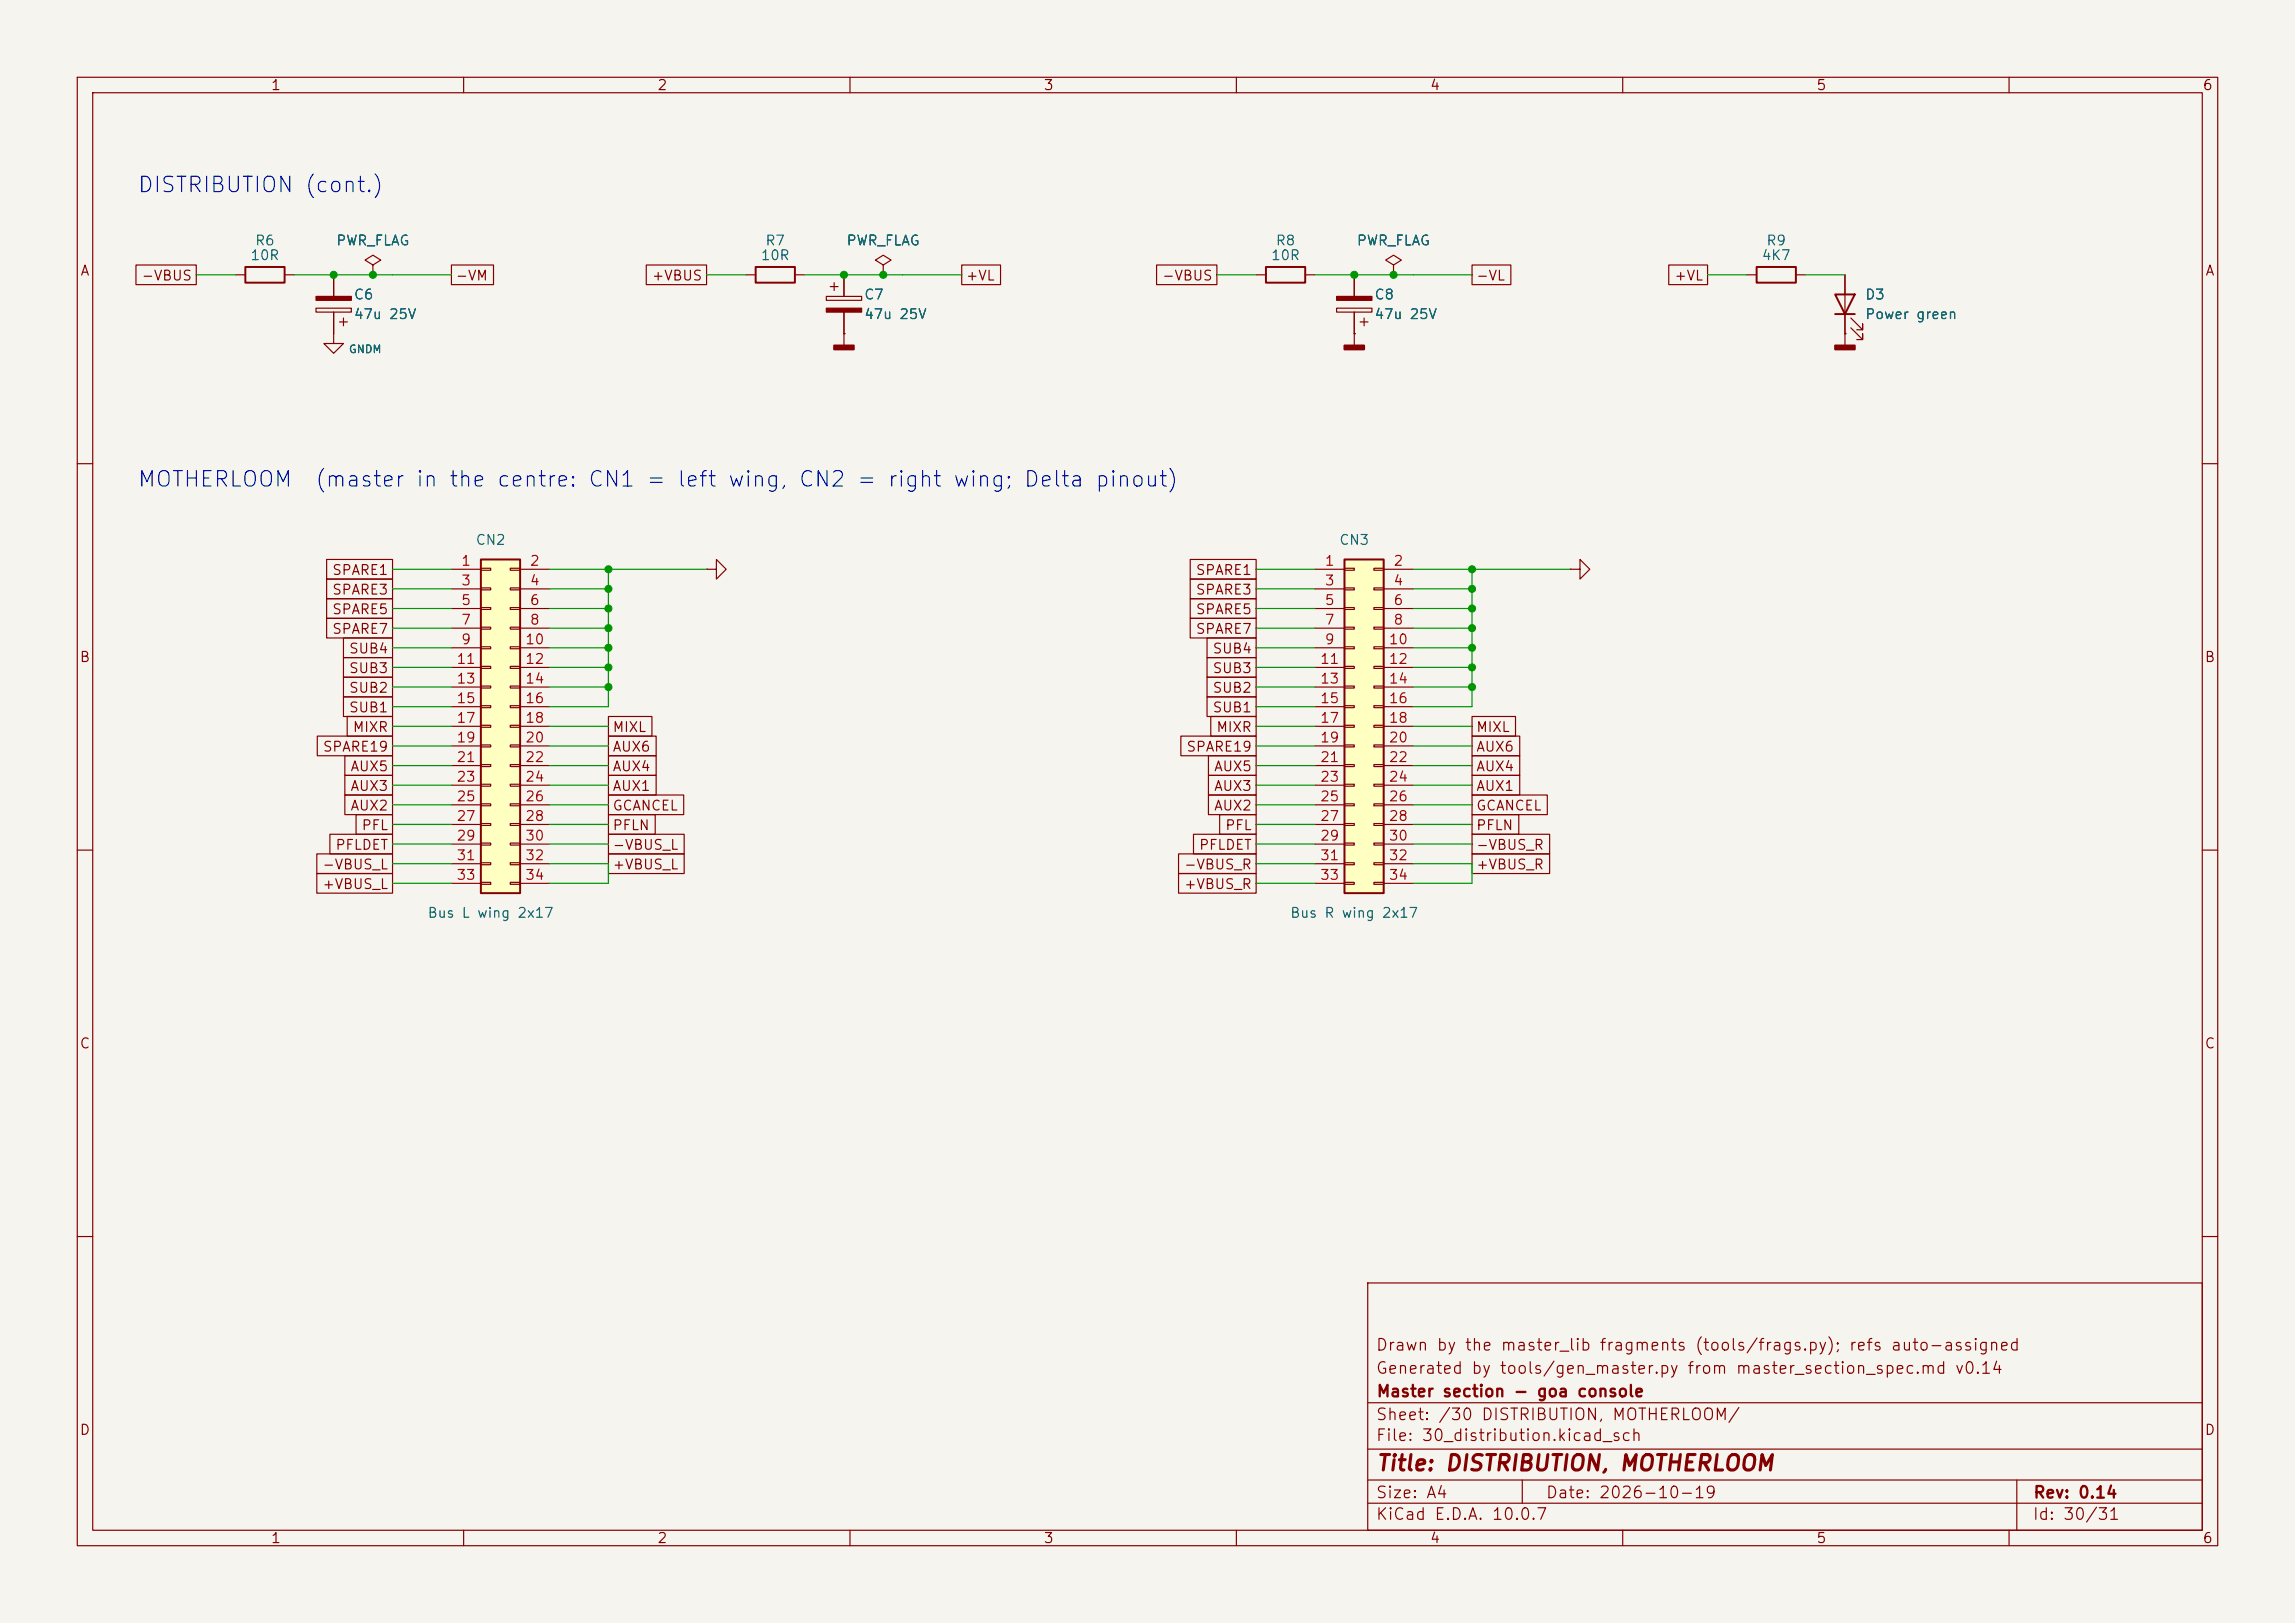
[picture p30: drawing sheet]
<svg xmlns="http://www.w3.org/2000/svg" width="297mm" height="210mm" viewBox="0 0 297 210" stroke-linecap="round" stroke-linejoin="round" font-family="sans-serif">
<defs><g id="words">
<g font-size="2" fill="#0000c2">
<text x="17.7" y="25.4">DISTRIBUTION (cont.)</text>
<text x="17.7" y="63.5">MOTHERLOOM</text>
<text x="40.6" y="63.5">(master in the centre: CN1 = left wing, CN2 = right wing; Delta pinout)</text>
</g>
<text font-size="2" fill="#840000" x="178" y="190.8">Title: DISTRIBUTION, MOTHERLOOM</text>
<g font-size="1.5" fill="#840000">
<text x="178" y="178.1">Generated by tools/gen_master.py from master_section_spec.md v0.14</text>
<text x="178" y="175.1">Drawn by the master_lib fragments (tools/frags.py); refs auto-assigned</text>
<text x="178" y="184.1">Sheet: /30 DISTRIBUTION, MOTHERLOOM/</text>
<text x="178" y="181.1">Master section - goa console</text>
<text x="178" y="186.8">File: 30_distribution.kicad_sch</text>
<text x="178" y="197">KiCad E.D.A. 10.0.7</text>
<text x="178" y="194.2">Size: A4</text>
<text x="200" y="194.2">Date: 2026-10-19</text>
<text x="263" y="197">Id: 30/31</text>
<text x="263" y="194.2">Rev: 0.14</text>
</g>
<g font-size="1.3" fill="#840000">
<text x="35" y="12">1</text>
<text x="85" y="12">2</text>
<text x="135" y="12">3</text>
<text x="185" y="12">4</text>
<text x="235" y="12">5</text>
<text x="285" y="12">6</text>
<text x="10.3" y="36">A</text>
<text x="285.3" y="36">A</text>
<text x="18.2" y="36.6">-VBUS</text>
<text x="58.9" y="36.6">-VM</text>
<text x="84.3" y="36.6">+VBUS</text>
<text x="124.9" y="36.6">+VL</text>
<text x="150.3" y="36.6">-VBUS</text>
<text x="190.9" y="36.6">-VL</text>
<text x="216.6" y="36.6">+VL</text>
<text x="42.9" y="74.7">SPARE1</text>
<text x="42.9" y="77.3">SPARE3</text>
<text x="154.7" y="77.3">SPARE3</text>
<text x="154.7" y="74.7">SPARE1</text>
<text x="42.9" y="79.8">SPARE5</text>
<text x="42.9" y="82.3">SPARE7</text>
<text x="154.7" y="82.3">SPARE7</text>
<text x="154.7" y="79.8">SPARE5</text>
<text x="10.2" y="86">B</text>
<text x="45.1" y="84.9">SUB4</text>
<text x="45.1" y="87.4">SUB3</text>
<text x="45.1" y="90">SUB2</text>
<text x="156.8" y="90">SUB2</text>
<text x="156.8" y="87.4">SUB3</text>
<text x="156.8" y="84.9">SUB4</text>
<text x="285.2" y="86">B</text>
<text x="45.1" y="92.5">SUB1</text>
<text x="45.6" y="95">MIXR</text>
<text x="79.2" y="95">MIXL</text>
<text x="156.8" y="92.5">SUB1</text>
<text x="157.3" y="95">MIXR</text>
<text x="190.9" y="95">MIXL</text>
<text x="41.7" y="97.6">SPARE19</text>
<text x="45.3" y="100.1">AUX5</text>
<text x="79.2" y="97.6">AUX6</text>
<text x="79.2" y="100.1">AUX4</text>
<text x="153.5" y="97.6">SPARE19</text>
<text x="157" y="100.1">AUX5</text>
<text x="190.9" y="97.6">AUX6</text>
<text x="190.9" y="100.1">AUX4</text>
<text x="45.3" y="105.2">AUX2</text>
<text x="45.3" y="102.7">AUX3</text>
<text x="46.7" y="107.7">PFL</text>
<text x="79.2" y="102.7">AUX1</text>
<text x="79.2" y="105.2">GCANCEL</text>
<text x="79.2" y="107.7">PFLN</text>
<text x="157" y="105.2">AUX2</text>
<text x="157" y="102.7">AUX3</text>
<text x="158.5" y="107.7">PFL</text>
<text x="190.9" y="102.7">AUX1</text>
<text x="190.9" y="105.2">GCANCEL</text>
<text x="190.9" y="107.7">PFLN</text>
<text x="41.6" y="112.8">-VBUS_L</text>
<text x="43.3" y="110.3">PFLDET</text>
<text x="79.2" y="110.3">-VBUS_L</text>
<text x="79.2" y="112.8">+VBUS_L</text>
<text x="153.1" y="112.8">-VBUS_R</text>
<text x="155.1" y="110.3">PFLDET</text>
<text x="190.9" y="110.3">-VBUS_R</text>
<text x="190.9" y="112.8">+VBUS_R</text>
<text x="41.6" y="115.4">+VBUS_L</text>
<text x="153.1" y="115.4">+VBUS_R</text>
<text x="10.2" y="136">C</text>
<text x="285.2" y="136">C</text>
<text x="10.2" y="186">D</text>
<text x="285.2" y="186">D</text>
<text x="35" y="200">1</text>
<text x="85" y="200">2</text>
<text x="135" y="200">3</text>
<text x="185" y="200">4</text>
<text x="235" y="200">5</text>
<text x="285" y="200">6</text>
</g>
<g font-size="1.3" fill="#006464">
<text x="32.3" y="34">10R</text>
<text x="32.9" y="32.1">R6</text>
<text x="43.4" y="32.1">PWR_FLAG</text>
<text x="98.4" y="34">10R</text>
<text x="99" y="32.1">R7</text>
<text x="109.5" y="32.1">PWR_FLAG</text>
<text x="164.4" y="34">10R</text>
<text x="165" y="32.1">R8</text>
<text x="175.5" y="32.1">PWR_FLAG</text>
<text x="227.9" y="34">4K7</text>
<text x="228.5" y="32.1">R9</text>
<text x="45.7" y="39.1">C6</text>
<text x="45.7" y="41.6">47u 25V</text>
<text x="111.7" y="39.1">C7</text>
<text x="111.7" y="41.6">47u 25V</text>
<text x="177.8" y="39.1">C8</text>
<text x="177.8" y="41.6">47u 25V</text>
<text x="241.3" y="39.1">D3</text>
<text x="241.3" y="41.6">Power green</text>
<text x="61.5" y="70.8">CN2</text>
<text x="173.2" y="70.8">CN3</text>
<text x="55.2" y="119.1">Bus L wing 2x17</text>
<text x="166.9" y="119.1">Bus R wing 2x17</text>
</g>
<g font-size="1.3" fill="#a90000">
<text x="59.6" y="73.5">1</text>
<text x="59.6" y="76.1">3</text>
<text x="68.5" y="73.5">2</text>
<text x="68.5" y="76.1">4</text>
<text x="171.4" y="73.5">1</text>
<text x="171.4" y="76.1">3</text>
<text x="180.2" y="73.5">2</text>
<text x="180.2" y="76.1">4</text>
<text x="59.6" y="78.6">5</text>
<text x="59.6" y="81.1">7</text>
<text x="59.6" y="83.7">9</text>
<text x="67.9" y="83.7">10</text>
<text x="68.5" y="78.6">6</text>
<text x="68.5" y="81.1">8</text>
<text x="171.4" y="78.6">5</text>
<text x="171.4" y="81.1">7</text>
<text x="171.4" y="83.7">9</text>
<text x="179.6" y="83.7">10</text>
<text x="180.2" y="78.6">6</text>
<text x="180.2" y="81.1">8</text>
<text x="59" y="86.2">11</text>
<text x="59" y="88.8">13</text>
<text x="67.9" y="86.2">12</text>
<text x="67.9" y="88.8">14</text>
<text x="170.7" y="86.2">11</text>
<text x="170.7" y="88.8">13</text>
<text x="179.6" y="86.2">12</text>
<text x="179.6" y="88.8">14</text>
<text x="59" y="91.3">15</text>
<text x="59" y="93.8">17</text>
<text x="67.9" y="91.3">16</text>
<text x="67.9" y="93.8">18</text>
<text x="170.7" y="91.3">15</text>
<text x="170.7" y="93.8">17</text>
<text x="179.6" y="91.3">16</text>
<text x="179.6" y="93.8">18</text>
<text x="59" y="96.4">19</text>
<text x="59" y="98.9">21</text>
<text x="59" y="101.5">23</text>
<text x="67.9" y="96.4">20</text>
<text x="67.9" y="98.9">22</text>
<text x="67.9" y="101.5">24</text>
<text x="170.7" y="96.4">19</text>
<text x="170.7" y="98.9">21</text>
<text x="170.7" y="101.5">23</text>
<text x="179.6" y="96.4">20</text>
<text x="179.6" y="98.9">22</text>
<text x="179.6" y="101.5">24</text>
<text x="59" y="104">25</text>
<text x="59" y="106.5">27</text>
<text x="67.9" y="104">26</text>
<text x="67.9" y="106.5">28</text>
<text x="170.7" y="104">25</text>
<text x="170.7" y="106.5">27</text>
<text x="179.6" y="104">26</text>
<text x="179.6" y="106.5">28</text>
<text x="59" y="109.1">29</text>
<text x="59" y="111.6">31</text>
<text x="67.9" y="109.1">30</text>
<text x="67.9" y="111.6">32</text>
<text x="170.7" y="109.1">29</text>
<text x="170.7" y="111.6">31</text>
<text x="179.6" y="109.1">30</text>
<text x="179.6" y="111.6">32</text>
<text x="59" y="114.2">33</text>
<text x="67.9" y="114.2">34</text>
<text x="170.7" y="114.2">33</text>
<text x="179.6" y="114.2">34</text>
</g>
<text font-size="1" fill="#006464" x="45.1" y="45.9">GNDM</text>
</g></defs>
<path d="M0 0h297v210h-297z" fill="#f5f4ef" stroke="#f5f4ef" stroke-width=".13"/>
<g fill="none" stroke="#840000" stroke-width=".15">
<path d="M10 10h277v190h-277zM12 12h273v186h-273zM60 10v2M110 10v2M160 10v2M210 10v2M260 10v2M30.5 35.6h1.2M36.8 35.6h1.3M40.9 39.9h4.6v.5h-4.6zM43.2 35.6v2.8M48.3 34.3l1-.6-1-.7-1.1 .7 1.1 .6v1.3"/>
<path d="M48.3 35.6h.1M96.5 35.6h1.3M102.9 35.6h1.2M106.9 38.4h4.6v.5h-4.6zM107.4 37.1h1.1M107.9 36.6v1M109.2 35.6v2.8M114.3 34.3l1-.6-1-.7-1 .7 1 .6v1.3M114.3 35.6h.1M162.6 35.6h1.2M168.9 35.6h1.3M173 39.9h4.5v.5h-4.5z"/>
<path d="M175.3 35.6v2.8M180.3 34.3l1.1-.6-1.1-.7-1 .7 1 .6v1.3M180.3 35.6h.1M43.2 40.4v4.1h1.2l-1.2 1.2-1.3-1.2h1.3M43.9 41.7h1.1M44.4 41.1v1.1M109.2 43.2h.1M109.2 40.4v4.3M175.3 43.2h.1M175.3 40.4v4.3M176 41.7h1M176.5 41.1v1.1"/>
<path d="M10 60h2M91.4 73.7h1.3v-1.3l1.3 1.3-1.3 1.2v-1.2M91.4 73.7h.1M203.2 73.7h1.3v-1.3l1.2 1.3-1.2 1.2v-1.2M203.2 73.7h.1M285 60h2M10 110h2M285 110h2M10 160h2M177 166h108v32h-108zM285 160h2M60 198v2"/>
<path d="M110 198v2M160 198v2M177 194.5h108M177 191.5h108M177 187.5h108M177 181.5h108M197 191.5v3M210 198v2M260 198v2M261 191.5v6.5"/>
</g>
<path d="M31.7 34.5h5.1v2.1h-5.1zM97.8 34.5h5.1v2.1h-5.1zM163.8 34.5h5.1v2.1h-5.1z" fill="none" stroke="#840000" stroke-width=".25"/>
<g fill="#840000" stroke="#840000" stroke-width=".15">
<path d="M106.9 39.9h4.6v.5h-4.6z"/>
<path d="M173 38.4h4.5v.5h-4.5z"/>
<path d="M40.9 38.4h4.6v.5h-4.6z"/>
</g>
<g fill="#840000" stroke="#840000" stroke-width=".25">
<path d="M107.9 44.7h2.6v.5h-2.6z"/>
<path d="M174 44.7h2.5v.5h-2.5z"/>
</g>
<path d="M62.2 72.4h5.1v43.2h-5.1z" fill="#ffffc2"/>
<path d="M227.3 34.5h5.1v2.1h-5.1zM237.5 38.1h2.5l-1.2 2.5zM237.5 40.6h2.5M62.2 72.4h5.1v43.2h-5.1z" fill="none" stroke="#840000" stroke-width=".25"/>
<g fill="none" stroke="#840000" stroke-width=".15">
<path d="M226.1 35.6h1.2M232.4 35.6h1.3M238.8 35.6v9.1M238.8 43.2h.1M239.5 42.4l1.5 1.5v-.7v.7h-.7M239.5 41.1l1.5 1.6v-.8v.8h-.7M58.4 73.7h3.8M58.4 76.2h3.8M58.4 78.7h3.8M62.2 73.5h1.3v.3h-1.3zM62.2 76.1h1.3v.2h-1.3zM62.2 78.6h1.3v.3h-1.3z"/>
<path d="M66 73.5h1.3v.3h-1.3zM66 76.1h1.3v.2h-1.3zM66 78.6h1.3v.3h-1.3zM67.3 73.7h3.8M67.3 76.2h3.8M67.3 78.7h3.8M58.4 81.3h3.8M58.4 83.8h3.8M58.4 86.4h3.8M58.4 88.9h3.8M58.4 91.4h3.8M58.4 94h3.8"/>
<path d="M58.4 96.5h3.8M58.4 99.1h3.8M62.2 81.2h1.3v.2h-1.3zM62.2 83.7h1.3v.2h-1.3zM62.2 86.2h1.3v.3h-1.3zM62.2 88.8h1.3v.2h-1.3zM62.2 91.3h1.3v.3h-1.3zM62.2 93.9h1.3v.2h-1.3zM62.2 96.4h1.3v.2h-1.3zM62.2 98.9h1.3v.3h-1.3zM66 81.2h1.3v.2h-1.3zM66 83.7h1.3v.2h-1.3z"/>
<path d="M66 86.2h1.3v.3h-1.3zM66 88.8h1.3v.2h-1.3zM66 91.3h1.3v.3h-1.3zM66 93.9h1.3v.2h-1.3zM66 96.4h1.3v.2h-1.3zM66 98.9h1.3v.3h-1.3zM67.3 81.3h3.8M67.3 83.8h3.8M67.3 86.4h3.8M67.3 88.9h3.8M67.3 91.4h3.8M67.3 94h3.8"/>
<path d="M67.3 96.5h3.8M67.3 99.1h3.8M58.4 101.6h3.8M58.4 104.1h3.8M58.4 106.7h3.8M58.4 109.2h3.8M58.4 111.8h3.8M58.4 114.3h3.8M62.2 101.5h1.3v.2h-1.3zM62.2 104h1.3v.3h-1.3zM62.2 106.6h1.3v.2h-1.3zM62.2 109.1h1.3v.2h-1.3z"/>
<path d="M62.2 111.6h1.3v.3h-1.3zM62.2 114.2h1.3v.2h-1.3zM66 101.5h1.3v.2h-1.3zM66 104h1.3v.3h-1.3zM66 106.6h1.3v.2h-1.3zM66 109.1h1.3v.2h-1.3zM66 111.6h1.3v.3h-1.3zM66 114.2h1.3v.2h-1.3zM67.3 101.6h3.8M67.3 104.1h3.8M67.3 106.7h3.8M67.3 109.2h3.8"/>
<path d="M67.3 111.8h3.8M67.3 114.3h3.8"/>
</g>
<path d="M237.5 44.7h2.5v.5h-2.5z" fill="#840000" stroke="#840000" stroke-width=".25"/>
<path d="M174 72.4h5.1v43.2h-5.1z" fill="#ffffc2"/>
<path d="M174 72.4h5.1v43.2h-5.1z" fill="none" stroke="#840000" stroke-width=".25"/>
<g fill="none" stroke="#840000" stroke-width=".15">
<path d="M17.6 34.3h7.8v2.5h-7.8zM43.2 35.6v2.8M48.3 35.6h.1M58.4 34.3h5.5v2.5h-5.5zM83.6 34.3h7.8v2.5h-7.8zM109.2 35.6v2.8M114.3 35.6h.1M124.5 34.3h5v2.5h-5zM149.7 34.3h7.8v2.5h-7.8zM175.3 35.6v2.8M180.3 35.6h.1M190.5 34.3h5v2.5h-5z"/>
<path d="M216 34.3h5v2.5h-5zM238.8 35.6v2.5M43.2 40.4v2.8M109.2 43.2h.1M109.2 40.4v2.8M175.3 43.2h.1M175.3 40.4v2.8M238.8 43.2h.1M238.8 40.6v2.6M42.3 72.4h8.5v2.5h-8.5zM42.3 74.9h8.5v2.6h-8.5zM42.3 77.5h8.5v2.5h-8.5z"/>
<path d="M154 77.5h8.6v2.5h-8.6zM154 74.9h8.6v2.6h-8.6zM154 72.4h8.6v2.5h-8.6zM170.2 73.7h3.8M170.2 76.2h3.8M170.2 78.7h3.8M174 73.5h1.3v.3h-1.3zM174 76.1h1.3v.2h-1.3zM174 78.6h1.3v.3h-1.3zM177.8 73.5h1.3v.3h-1.3zM177.8 76.1h1.3v.2h-1.3zM177.8 78.6h1.3v.3h-1.3z"/>
<path d="M179.1 73.7h3.8M179.1 76.2h3.8M179.1 78.7h3.8M41.1 95.2h9.7v2.6h-9.7zM42.3 80h8.5v2.6h-8.5zM44.4 90.2h6.4v2.5h-6.4zM44.4 82.5h6.4v2.6h-6.4zM44.4 85.1h6.4v2.5h-6.4zM44.4 87.6h6.4v2.6h-6.4zM44.6 97.8h6.2v2.5h-6.2zM44.9 92.7h5.9v2.6h-5.9zM78.7 92.7h5.7v2.6h-5.7z"/>
<path d="M78.7 95.2h6.2v2.6h-6.2zM78.7 97.8h6.2v2.5h-6.2zM152.8 95.2h9.8v2.6h-9.8zM154 80h8.6v2.6h-8.6zM156.2 90.2h6.4v2.5h-6.4zM156.2 87.6h6.4v2.6h-6.4zM156.2 85.1h6.4v2.5h-6.4zM156.2 82.5h6.4v2.6h-6.4zM156.4 97.8h6.2v2.5h-6.2zM156.7 92.7h5.9v2.6h-5.9zM170.2 81.3h3.8M170.2 83.8h3.8"/>
<path d="M170.2 86.4h3.8M170.2 88.9h3.8M170.2 91.4h3.8M170.2 94h3.8M170.2 96.5h3.8M170.2 99.1h3.8M174 81.2h1.3v.2h-1.3zM174 83.7h1.3v.2h-1.3zM174 86.2h1.3v.3h-1.3zM174 88.8h1.3v.2h-1.3zM174 91.3h1.3v.3h-1.3zM174 93.9h1.3v.2h-1.3z"/>
<path d="M174 96.4h1.3v.2h-1.3zM174 98.9h1.3v.3h-1.3zM177.8 81.2h1.3v.2h-1.3zM177.8 83.7h1.3v.2h-1.3zM177.8 86.2h1.3v.3h-1.3zM177.8 88.8h1.3v.2h-1.3zM177.8 91.3h1.3v.3h-1.3zM177.8 93.9h1.3v.2h-1.3zM177.8 96.4h1.3v.2h-1.3zM177.8 98.9h1.3v.3h-1.3zM179.1 81.3h3.8M179.1 83.8h3.8"/>
<path d="M179.1 86.4h3.8M179.1 88.9h3.8M179.1 91.4h3.8M179.1 94h3.8M179.1 96.5h3.8M179.1 99.1h3.8M190.5 95.2h6.2v2.6h-6.2zM190.5 92.7h5.6v2.6h-5.6zM190.5 97.8h6.2v2.5h-6.2zM41 110.5h9.8v2.5h-9.8zM41 113h9.8v2.6h-9.8zM42.7 107.9h8.1v2.6h-8.1z"/>
<path d="M44.6 102.9h6.2v2.5h-6.2zM44.6 100.3h6.2v2.6h-6.2zM46.1 105.4h4.7v2.6h-4.7zM78.7 100.3h6.2v2.6h-6.2zM78.7 102.9h9.8v2.5h-9.8zM78.7 105.4h6.1v2.6h-6.1zM78.7 107.9h9.8v2.6h-9.8zM78.7 110.5h9.8v2.5h-9.8zM152.5 110.5h10.1v2.5h-10.1zM152.5 113h10.1v2.6h-10.1zM154.5 107.9h8.1v2.6h-8.1zM156.4 102.9h6.2v2.5h-6.2z"/>
<path d="M156.4 100.3h6.2v2.6h-6.2zM157.8 105.4h4.8v2.6h-4.8zM170.2 101.6h3.8M170.2 104.1h3.8M170.2 106.7h3.8M170.2 109.2h3.8M170.2 111.8h3.8M170.2 114.3h3.8M174 101.5h1.3v.2h-1.3zM174 104h1.3v.3h-1.3zM174 106.6h1.3v.2h-1.3zM174 109.1h1.3v.2h-1.3z"/>
<path d="M174 111.6h1.3v.3h-1.3zM174 114.2h1.3v.2h-1.3zM177.8 101.5h1.3v.2h-1.3zM177.8 104h1.3v.3h-1.3zM177.8 106.6h1.3v.2h-1.3zM177.8 109.1h1.3v.2h-1.3zM177.8 111.6h1.3v.3h-1.3zM177.8 114.2h1.3v.2h-1.3zM179.1 101.6h3.8M179.1 104.1h3.8M179.1 106.7h3.8M179.1 109.2h3.8"/>
<path d="M179.1 111.8h3.8M179.1 114.3h3.8M190.5 100.3h6.2v2.6h-6.2zM190.5 102.9h9.7v2.5h-9.7zM190.5 107.9h10v2.6h-10zM190.5 110.5h10v2.5h-10zM190.5 105.4h6.1v2.6h-6.1z"/>
</g>
<g fill="none" stroke="#009600" stroke-width=".15">
<path d="M25.4 35.6h5.1M38.1 35.6h20.3M91.4 35.6h5.1M104.1 35.6h20.4M157.5 35.6h5.1M170.2 35.6h20.3M221 35.6h5.1M233.7 35.6h5.1M50.8 78.7h7.6M50.8 73.7h7.6M50.8 76.2h7.6M71.1 78.7h7.6"/>
<path d="M71.1 73.7h20.3M71.1 76.2h7.6M78.7 73.7v17.7h-7.6M162.6 78.7h7.6M162.6 73.7h7.6M162.6 76.2h7.6M182.9 78.7h7.6M182.9 73.7h20.3M182.9 76.2h7.6M190.5 73.7v17.7h-7.6M50.8 81.3h7.6M50.8 96.5h7.6"/>
<path d="M50.8 94h7.6M50.8 91.4h7.6M50.8 88.9h7.6M50.8 86.4h7.6M50.8 99.1h7.6M50.8 83.8h7.6M71.1 81.3h7.6M71.1 96.5h7.6M71.1 94h7.6M71.1 88.9h7.6M71.1 86.4h7.6M71.1 99.1h7.6"/>
<path d="M71.1 83.8h7.6M162.6 81.3h7.6M162.6 96.5h7.6M162.6 94h7.6M162.6 91.4h7.6M162.6 88.9h7.6M162.6 86.4h7.6M162.6 99.1h7.6M162.6 83.8h7.6M182.9 81.3h7.6M182.9 96.5h7.6M182.9 94h7.6"/>
<path d="M182.9 88.9h7.6M182.9 86.4h7.6M182.9 99.1h7.6M182.9 83.8h7.6M50.8 114.3h7.6M50.8 111.8h7.6M50.8 109.2h7.6M50.8 106.7h7.6M50.8 104.1h7.6M50.8 101.6h7.6M71.1 111.8h7.6v2.5h-7.6M71.1 109.2h7.6"/>
<path d="M71.1 106.7h7.6M71.1 104.1h7.6M71.1 101.6h7.6M162.6 114.3h7.6M162.6 111.8h7.6M162.6 109.2h7.6M162.6 106.7h7.6M162.6 104.1h7.6M162.6 101.6h7.6M182.9 111.8h7.6v2.5h-7.6M182.9 109.2h7.6M182.9 106.7h7.6"/>
<path d="M182.9 104.1h7.6M182.9 101.6h7.6"/>
</g>
<g fill="#009600" stroke="#009600" stroke-width=".13">
<circle cx="109.2" cy="35.6" r=".46"/>
<circle cx="114.3" cy="35.6" r=".46"/>
<circle cx="180.3" cy="35.6" r=".46"/>
<circle cx="175.3" cy="35.6" r=".46"/>
<circle cx="78.7" cy="78.7" r=".46"/>
<circle cx="78.7" cy="81.3" r=".46"/>
<circle cx="78.7" cy="83.8" r=".46"/>
<circle cx="78.7" cy="86.4" r=".46"/>
<circle cx="78.7" cy="88.9" r=".46"/>
<circle cx="78.7" cy="73.7" r=".46"/>
<circle cx="78.7" cy="76.2" r=".46"/>
<circle cx="43.2" cy="35.6" r=".46"/>
<circle cx="48.3" cy="35.6" r=".46"/>
<circle cx="190.5" cy="81.3" r=".46"/>
<circle cx="190.5" cy="83.8" r=".46"/>
<circle cx="190.5" cy="86.4" r=".46"/>
<circle cx="190.5" cy="88.9" r=".46"/>
<circle cx="190.5" cy="73.7" r=".46"/>
<circle cx="190.5" cy="76.2" r=".46"/>
<circle cx="190.5" cy="78.7" r=".46"/>
</g>
<use href="#words"/>
</svg>
